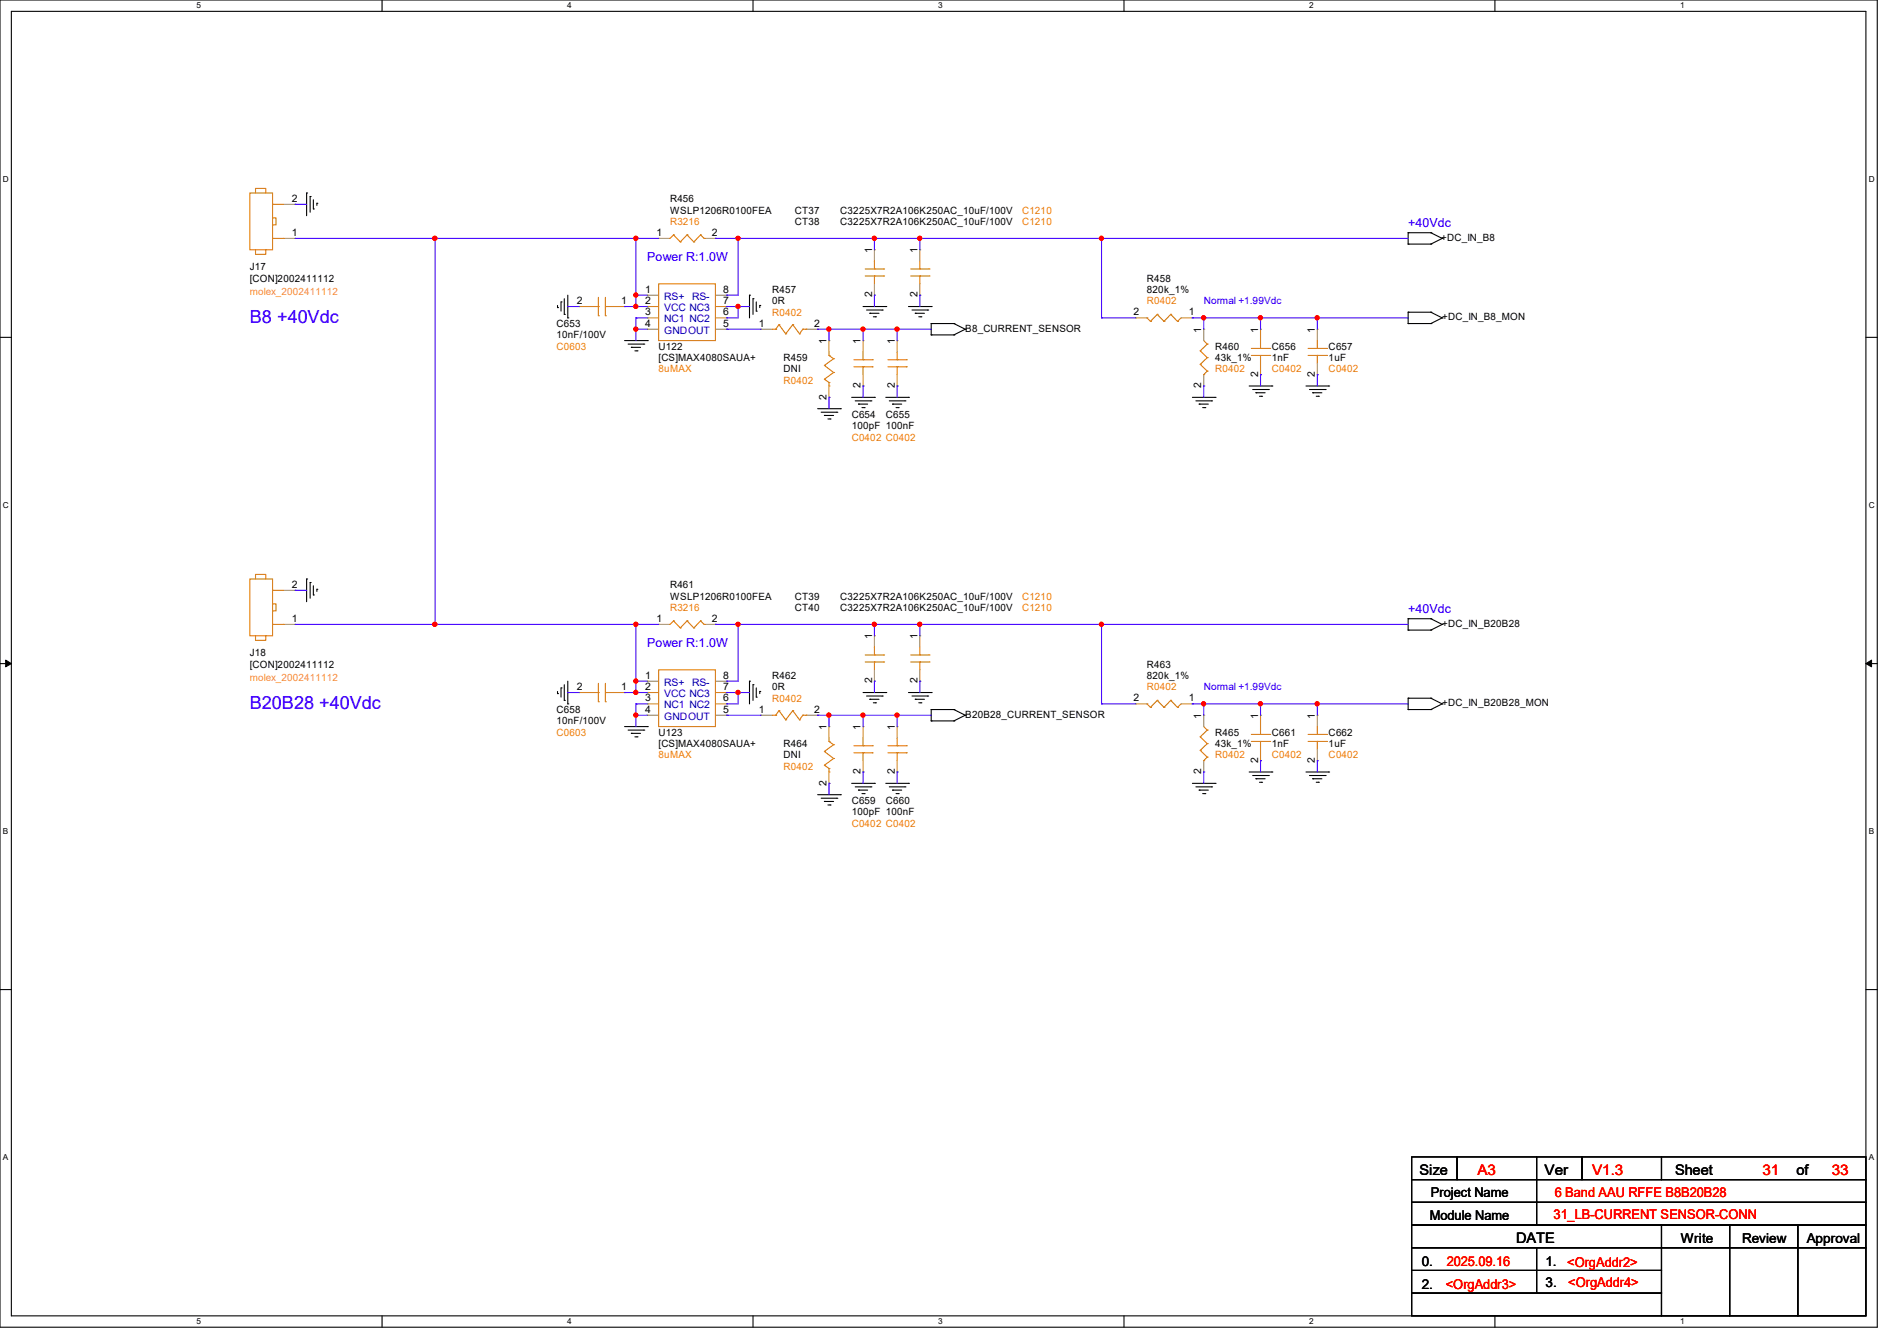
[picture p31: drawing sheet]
<svg xmlns="http://www.w3.org/2000/svg" width="297mm" height="210mm" viewBox="0 0 297 210" stroke-linecap="round" stroke-linejoin="round" font-family="sans-serif">
<defs><g id="words">
<g font-size="2.8" fill="#00f">
<text x="39.1" y="50.5">B8 +40Vdc</text>
<text x="39.1" y="111">B20B28 +40Vdc</text>
</g>
<g font-size="2.3">
<text x="222.2" y="184">Size</text>
<text x="241.8" y="184">Ver</text>
<text x="262.3" y="184">Sheet</text>
<text x="281.3" y="184">of</text>
<text x="237.4" y="194.6">DATE</text>
</g>
<g font-size="2.3" fill="#f00">
<text x="231.3" y="184">A3</text>
<text x="249.3" y="184">V1.3</text>
<text x="275.9" y="184">31</text>
<text x="286.8" y="184">33</text>
</g>
<g font-size="2.1">
<text x="223.9" y="191.1">Module Name</text>
<text x="224" y="187.4">Project Name</text>
<text x="263.1" y="194.7">Write</text>
<text x="272.7" y="194.7">Review</text>
<text x="282.9" y="194.7">Approval</text>
<text x="222.6" y="198.2">0.</text>
<text x="222.6" y="201.8">2.</text>
<text x="242" y="198.2">1.</text>
<text x="242" y="201.6">3.</text>
</g>
<g font-size="2.1" fill="#f00">
<text x="243.2" y="191">31_LB-CURRENT SENSOR-CONN</text>
<text x="243.4" y="187.4">6 Band AAU RFFE B8B20B28</text>
<text x="226.4" y="201.8">&lt;OrgAddr3&gt;</text>
<text x="226.5" y="198.2">2025.09.16</text>
<text x="245.4" y="198.4">&lt;OrgAddr2&gt;</text>
<text x="245.5" y="201.6">&lt;OrgAddr4&gt;</text>
</g>
<g font-size="1.9" fill="#00f">
<text x="220.5" y="35.6">+40Vdc</text>
<text x="101.3" y="40.9">Power R:1.0W</text>
<text x="101.3" y="101.3">Power R:1.0W</text>
<text x="220.5" y="96">+40Vdc</text>
</g>
<g font-size="1.6">
<text x="45.7" y="31.6">2</text>
<text x="104.9" y="31.7">R456</text>
<text x="104.9" y="33.4">WSLP1206R0100FEA</text>
<text x="124.5" y="33.4">CT37</text>
<text x="124.5" y="35.2">CT38</text>
<text x="131.6" y="33.4">C3225X7R2A106K250AC_10uF/100V</text>
<text x="131.6" y="35.2">C3225X7R2A106K250AC_10uF/100V</text>
<text x="45.7" y="37">1</text>
<text x="102.8" y="37">1</text>
<text x="111.5" y="37">2</text>
<text x="136.5" y="39.7" transform="rotate(-90 136.5 39.7)">1</text>
<text x="143.6" y="39.7" transform="rotate(-90 143.6 39.7)">1</text>
<text x="225.6" y="37.7">+DC_IN_B8</text>
<text x="39.1" y="42.3">J17</text>
<text x="39.1" y="44.1">[CON]2002411112</text>
<text x="90.3" y="47.6">2</text>
<text x="97.2" y="47.6">1</text>
<text x="101" y="45.8">1</text>
<text x="101" y="47.6">2</text>
<text x="113.2" y="47.6">7</text>
<text x="113.2" y="45.8">8</text>
<text x="120.9" y="45.9">R457</text>
<text x="120.9" y="47.7">0R</text>
<text x="136.5" y="46.6" transform="rotate(-90 136.5 46.6)">2</text>
<text x="143.6" y="46.6" transform="rotate(-90 143.6 46.6)">2</text>
<text x="179.6" y="44.1">R458</text>
<text x="179.6" y="45.9">820k_1%</text>
<text x="87.1" y="51.2">C653</text>
<text x="87.1" y="53">10nF/100V</text>
<text x="101" y="49.4">3</text>
<text x="101" y="51.2">4</text>
<text x="113.2" y="51.2">5</text>
<text x="113.2" y="49.4">6</text>
<text x="118.8" y="51.2">1</text>
<text x="127.5" y="51.2">2</text>
<text x="129.4" y="53.9" transform="rotate(-90 129.4 53.9)">1</text>
<text x="134.7" y="53.9" transform="rotate(-90 134.7 53.9)">1</text>
<text x="140.1" y="53.9" transform="rotate(-90 140.1 53.9)">1</text>
<text x="151.1" y="51.9">B8_CURRENT_SENSOR</text>
<text x="177.5" y="49.4">2</text>
<text x="186.1" y="49.4">1</text>
<text x="188.1" y="52.1" transform="rotate(-90 188.1 52.1)">1</text>
<text x="197" y="52.1" transform="rotate(-90 197 52.1)">1</text>
<text x="205.9" y="52.1" transform="rotate(-90 205.9 52.1)">1</text>
<text x="225.8" y="50.2">+DC_IN_B8_MON</text>
<text x="103.1" y="54.8">U122</text>
<text x="103.1" y="56.6">[CS]MAX4080SAUA+</text>
<text x="122.7" y="56.6">R459</text>
<text x="122.7" y="58.3">DNI</text>
<text x="190.2" y="54.8">R460</text>
<text x="190.2" y="56.6">43k_1%</text>
<text x="197" y="59" transform="rotate(-90 197 59)">2</text>
<text x="199.1" y="54.8">C656</text>
<text x="199.1" y="56.6">1nF</text>
<text x="205.9" y="59" transform="rotate(-90 205.9 59)">2</text>
<text x="208" y="54.8">C657</text>
<text x="208" y="56.6">1uF</text>
<text x="129.4" y="62.6" transform="rotate(-90 129.4 62.6)">2</text>
<text x="133.3" y="65.4">C654</text>
<text x="134.7" y="60.8" transform="rotate(-90 134.7 60.8)">2</text>
<text x="138.7" y="65.4">C655</text>
<text x="140.1" y="60.8" transform="rotate(-90 140.1 60.8)">2</text>
<text x="188.1" y="60.8" transform="rotate(-90 188.1 60.8)">2</text>
<text x="133.3" y="67.2">100pF 100nF</text>
<text x="45.7" y="92.1">2</text>
<text x="104.9" y="92.1">R461</text>
<text x="104.9" y="93.9">WSLP1206R0100FEA</text>
<text x="124.5" y="95.7">CT40</text>
<text x="124.5" y="93.9">CT39</text>
<text x="131.6" y="95.7">C3225X7R2A106K250AC_10uF/100V</text>
<text x="131.6" y="93.9">C3225X7R2A106K250AC_10uF/100V</text>
<text x="45.7" y="97.4">1</text>
<text x="102.8" y="97.4">1</text>
<text x="111.5" y="97.4">2</text>
<text x="136.5" y="100.1" transform="rotate(-90 136.5 100.1)">1</text>
<text x="143.6" y="100.1" transform="rotate(-90 143.6 100.1)">1</text>
<text x="225.8" y="98.2">+DC_IN_B20B28</text>
<text x="39.1" y="102.8">J18</text>
<text x="39.1" y="104.6">[CON]2002411112</text>
<text x="101" y="106.3">1</text>
<text x="113.2" y="106.3">8</text>
<text x="120.9" y="106.3">R462</text>
<text x="136.5" y="107" transform="rotate(-90 136.5 107)">2</text>
<text x="143.6" y="107" transform="rotate(-90 143.6 107)">2</text>
<text x="179.6" y="104.6">R463</text>
<text x="179.6" y="106.3">820k_1%</text>
<text x="87.1" y="111.7">C658</text>
<text x="87.1" y="113.5">10nF/100V</text>
<text x="90.3" y="108.1">2</text>
<text x="97.2" y="108.1">1</text>
<text x="101" y="108.1">2</text>
<text x="101" y="109.9">3</text>
<text x="101" y="111.6">4</text>
<text x="113.2" y="111.6">5</text>
<text x="113.2" y="109.9">6</text>
<text x="113.2" y="108.1">7</text>
<text x="118.8" y="111.6">1</text>
<text x="120.9" y="108.1">0R</text>
<text x="127.5" y="111.6">2</text>
<text x="151.1" y="112.4">B20B28_CURRENT_SENSOR</text>
<text x="177.5" y="109.9">2</text>
<text x="186.1" y="109.9">1</text>
<text x="188.1" y="112.6" transform="rotate(-90 188.1 112.6)">1</text>
<text x="197" y="112.6" transform="rotate(-90 197 112.6)">1</text>
<text x="205.9" y="112.6" transform="rotate(-90 205.9 112.6)">1</text>
<text x="225.8" y="110.6">+DC_IN_B20B28_MON</text>
<text x="103.1" y="115.2">U123</text>
<text x="103.1" y="117">[CS]MAX4080SAUA+</text>
<text x="122.7" y="117">R464</text>
<text x="122.7" y="118.8">DNI</text>
<text x="129.4" y="114.3" transform="rotate(-90 129.4 114.3)">1</text>
<text x="134.7" y="114.3" transform="rotate(-90 134.7 114.3)">1</text>
<text x="140.1" y="114.3" transform="rotate(-90 140.1 114.3)">1</text>
<text x="190.2" y="115.2">R465</text>
<text x="190.2" y="117">43k_1%</text>
<text x="197" y="119.5" transform="rotate(-90 197 119.5)">2</text>
<text x="199.1" y="115.2">C661</text>
<text x="199.1" y="117">1nF</text>
<text x="205.9" y="119.5" transform="rotate(-90 205.9 119.5)">2</text>
<text x="208" y="115.2">C662</text>
<text x="208" y="117">1uF</text>
<text x="129.4" y="123" transform="rotate(-90 129.4 123)">2</text>
<text x="133.3" y="125.9">C659</text>
<text x="134.7" y="121.2" transform="rotate(-90 134.7 121.2)">2</text>
<text x="138.7" y="125.9">C660</text>
<text x="140.1" y="121.2" transform="rotate(-90 140.1 121.2)">2</text>
<text x="188.1" y="121.2" transform="rotate(-90 188.1 121.2)">2</text>
<text x="133.3" y="127.7">100pF 100nF</text>
</g>
<g font-size="1.6" fill="#ff8000">
<text x="104.9" y="35.2">R3216</text>
<text x="160" y="33.4">C1210</text>
<text x="160" y="35.2">C1210</text>
<text x="179.6" y="47.7">R0402</text>
<text x="120.9" y="49.4">R0402</text>
<text x="87.1" y="54.8">C0603</text>
<text x="103.1" y="58.3">8uMAX</text>
<text x="190.2" y="58.3">R0402</text>
<text x="199.1" y="58.3">C0402</text>
<text x="208" y="58.3">C0402</text>
<text x="122.7" y="60.1">R0402</text>
<text x="133.3" y="69">C0402 C0402</text>
<text x="104.9" y="95.7">R3216</text>
<text x="160" y="95.7">C1210</text>
<text x="160" y="93.9">C1210</text>
<text x="120.9" y="109.9">R0402</text>
<text x="179.6" y="108.1">R0402</text>
<text x="87.1" y="115.2">C0603</text>
<text x="103.1" y="118.8">8uMAX</text>
<text x="190.2" y="118.8">R0402</text>
<text x="199.1" y="118.8">C0402</text>
<text x="208" y="118.8">C0402</text>
<text x="122.7" y="120.6">R0402</text>
<text x="133.3" y="129.5">C0402 C0402</text>
</g>
<g font-size="1.6" fill="#ff8040">
<text x="39.1" y="46.2">molex_2002411112</text>
<text x="39.1" y="106.7">molex_2002411112</text>
</g>
<g font-size="1.6" fill="#00c">
<text x="104" y="46.9">RS+</text>
<text x="108.4" y="46.9">RS-</text>
<text x="104" y="48.7">VCC NC3</text>
<text x="104" y="50.5">NC1 NC2</text>
<text x="104" y="52.3">GNDOUT</text>
<text x="104" y="107.4">RS+</text>
<text x="108.4" y="107.4">RS-</text>
<text x="104" y="109.2">VCC NC3</text>
<text x="104" y="111">NC1 NC2</text>
<text x="104" y="112.7">GNDOUT</text>
</g>
<g font-size="1.6" fill="#00f">
<text x="188.5" y="47.7">Normal +1.99Vdc</text>
<text x="188.5" y="108.1">Normal +1.99Vdc</text>
</g>
<g font-size="1.3">
<text x="30.8" y="1.3">5</text>
<text x="88.8" y="1.3">4</text>
<text x="146.9" y="1.3">3</text>
<text x="205" y="1.3">2</text>
<text x="263.1" y="1.3">1</text>
<text x=".5" y="28.4">D</text>
<text x="292.6" y="28.4">D</text>
<text x=".5" y="79.5">C</text>
<text x="292.6" y="79.5">C</text>
<text x=".5" y="130.6">B</text>
<text x="292.6" y="130.6">B</text>
<text x=".5" y="181.7">A</text>
<text x="292.6" y="181.7">A</text>
<text x="30.8" y="207.4">5</text>
<text x="88.8" y="207.4">4</text>
<text x="146.9" y="207.4">3</text>
<text x="205" y="207.4">2</text>
<text x="263.1" y="207.4">1</text>
</g>
</g></defs>
<path d="M0 0h293.9v207.9h-293.9zM1.8 1.8h290.3v204.3h-290.3z" fill="none" stroke="#000" stroke-width=".17"/>
<g fill="#fff">
<path d="M30.8 .2h.7v1.4h-.7z"/>
<path d="M30.8 206.2h.7v1.4h-.7z"/>
</g>
<path d="M59.8 0v1.8M59.8 206.1v1.8" fill="none" stroke="#000" stroke-width=".17"/>
<g fill="#fff">
<path d="M88.8 .2h.7v1.4h-.7z"/>
<path d="M88.8 206.2h.7v1.4h-.7z"/>
</g>
<path d="M117.9 0v1.8M117.9 206.1v1.8" fill="none" stroke="#000" stroke-width=".17"/>
<g fill="#fff">
<path d="M146.9 .2h.7v1.4h-.7z"/>
<path d="M146.9 206.2h.7v1.4h-.7z"/>
</g>
<path d="M176 0v1.8M176 206.1v1.8" fill="none" stroke="#000" stroke-width=".17"/>
<g fill="#fff">
<path d="M205 .2h.7v1.4h-.7z"/>
<path d="M205 206.2h.7v1.4h-.7z"/>
</g>
<path d="M234.1 0v1.8M234.1 206.1v1.8" fill="none" stroke="#000" stroke-width=".17"/>
<g fill="#fff">
<path d="M263.1 .2h.6v1.4h-.6z"/>
<path d="M263.1 206.2h.6v1.4h-.6z"/>
<path d="M.5 27.3h.9v1.4h-.9z"/>
<path d="M292.6 27.3h.9v1.4h-.9z"/>
<path d="M.5 78.4h.9v1.4h-.9z"/>
<path d="M292.6 78.4h.9v1.4h-.9z"/>
</g>
<path d="M0 52.8h1.8M292.1 52.8h1.8" fill="none" stroke="#000" stroke-width=".17"/>
<g fill="#fff">
<path d="M.5 129.5h.8v1.4h-.8z"/>
<path d="M292.6 129.5h.8v1.4h-.8z"/>
</g>
<path d="M0 103.9h1.8M292.1 103.9h1.8" fill="none" stroke="#000" stroke-width=".17"/>
<path d="M.9 103.4l.9 .5-.9 .5zM292.1 103.9l.9-.5v1z" fill="#000" stroke="#000" stroke-width=".16"/>
<g fill="#fff">
<path d="M.5 180.5h.8v1.4h-.8z"/>
<path d="M292.6 180.5h.8v1.4h-.8z"/>
</g>
<g fill="none" stroke="#000" stroke-width=".17">
<path d="M48 30.2h.1M48 30.2v3.6M48.6 30.8h.1M48.6 30.8v2.4M49.1 32.7h.1M49.1 31.3v1.4M49.6 31.8h.1M49.6 31.8v.4M220.5 38.2h.1M220.5 36.4h.1M220.5 38.2h3.5M220.5 36.4v1.8"/>
<path d="M220.5 36.4h3.5M224 38.2h.1M224 36.4h.1M224 36.4l1.8 .9M225.8 37.3h.1M225.8 37.3l-1.8 .9M87.3 48.2h.1M87.3 47.8v.4M87.8 47.3h.1M87.8 47.3v1.4M88.3 49.2h.1M88.3 46.8v2.4"/>
<path d="M88.9 49.8h.1M88.9 46.2v3.6M97.8 53.3h3.5M98.3 53.9h2.5M98.8 54.4h.1M98.8 54.4h1.5M99.4 54.9h.3M99.7 54.9h.1M100.8 53.9h.1M101.3 53.3h.1M117.3 46.2h.1M117.3 46.2v3.6"/>
<path d="M117.9 46.8h.1M117.9 46.8v2.4M118.4 48.7h.1M118.4 47.3v1.4M119 47.8h.1M119 47.8v.4M135.1 48h3.6M135.7 48.6h2.4M136.2 49.1h.1M136.2 49.1h1.4M136.7 49.6h.4M137.1 49.6h.1"/>
<path d="M138.1 48.6h.1M138.7 48h.1M142.2 48h3.6M142.8 48.6h2.4M143.3 49.1h.1M143.3 49.1h1.4M143.8 49.6h.4M144.2 49.6h.1M145.2 48.6h.1M145.8 52.5h.1M145.8 50.7h.1M145.8 48h.1"/>
<path d="M145.8 52.5h3.6M145.8 50.7v1.8M145.8 50.7h3.6M149.4 52.5h.1M149.4 50.7h.1M149.4 50.7l1.7 .9M151.1 51.6h.1M151.1 51.6l-1.7 .9M220.5 50.7h.1M220.5 48.9h.1M220.5 50.7h3.5M220.5 48.9v1.8"/>
<path d="M220.5 48.9h3.5M224 50.7h.1M224 48.9h.1M224 48.9l1.8 .9M225.8 49.8h.1M225.8 49.8l-1.8 .9M128 64h3.6M128.6 64.6h2.4M129.1 65.1h.1M129.1 65.1h1.4M129.6 65.6h.4M130 65.6h.1"/>
<path d="M131 64.6h.1M131.6 64h.1M133.3 62.2h3.6M133.9 62.8h2.5M134.4 63.3h.1M134.4 63.3h1.4M135 63.8h.3M135.3 63.8h.1M136.4 62.8h.1M136.9 62.2h.1M138.7 62.2h3.5M139.2 62.8h2.5"/>
<path d="M139.7 63.3h.1M139.7 63.3h1.5M140.3 63.8h.3M140.6 63.8h.1M141.7 62.8h.1M142.2 62.2h.1M186.7 62.2h3.5M187.2 62.8h2.5M187.7 63.3h.1M187.7 63.3h1.5M188.3 63.8h.3M188.6 63.8h.1"/>
<path d="M189.7 62.8h.1M190.2 62.2h.1M195.6 60.5h3.5M196.1 61h2.5M196.6 61.5h.1M196.6 61.5h1.5M197.2 62.1h.3M197.5 62.1h.1M198.6 61h.1M199.1 60.5h.1M204.5 60.5h3.5M205 61h2.5"/>
<path d="M205.5 61.5h.1M205.5 61.5h1.5M206.1 62.1h.3M206.4 62.1h.1M207.5 61h.1M208 60.5h.1M48 90.7h.1M48 90.7v3.5M48.6 91.2h.1M48.6 91.2v2.5M49.1 93.2h.1M49.1 91.7v1.5"/>
<path d="M49.6 92.3h.1M49.6 92.3v.3M220.5 98.7h.1M220.5 96.9h.1M220.5 96.9v1.8M220.5 98.7h3.5M220.5 96.9h3.5M224 98.7h.1M224 96.9h.1M224 96.9l1.8 .9M225.8 97.8h.1M225.8 97.8l-1.8 .9"/>
<path d="M87.3 108.6h.1M87.3 108.3v.3M87.8 107.7h.1M87.8 107.7v1.5M88.3 109.7h.1M88.3 107.2v2.5M88.9 110.2h.1M88.9 106.7v3.5M97.8 113.8h3.5M98.3 114.3h2.5M98.8 114.9h.1M98.8 114.9h1.5"/>
<path d="M99.4 115.4h.3M99.7 115.4h.1M100.8 114.3h.1M101.3 113.8h.1M117.3 106.7h.1M117.3 106.7v3.5M117.9 107.2h.1M117.9 107.2v2.5M118.4 109.2h.1M118.4 107.7v1.5M119 108.3h.1M119 108.3v.3"/>
<path d="M135.1 108.5h3.6M135.7 109h2.4M136.2 109.5h.1M136.2 109.5h1.4M136.7 110.1h.4M137.1 110.1h.1M138.1 109h.1M138.7 108.5h.1M142.2 108.5h3.6M142.8 109h2.4M143.3 109.5h.1M143.3 109.5h1.4"/>
<path d="M143.8 110.1h.4M144.2 110.1h.1M145.2 109h.1M145.8 112.9h.1M145.8 111.1h.1M145.8 108.5h.1M145.8 111.1v1.8M145.8 112.9h3.6M145.8 111.1h3.6M149.4 112.9h.1M149.4 111.1h.1M149.4 111.1l1.7 .9"/>
<path d="M151.1 112h.1M151.1 112l-1.7 .9M220.5 111.1h.1M220.5 109.3h.1M220.5 109.3v1.8M220.5 111.1h3.5M220.5 109.3h3.5M224 111.1h.1M224 109.3h.1M224 109.3l1.8 .9M225.8 110.2h.1M225.8 110.2l-1.8 .9"/>
<path d="M128 124.5h3.6M128.6 125h2.4M129.1 125.5h.1M129.1 125.5h1.4M129.6 126.1h.4M130 126.1h.1M131 125h.1M131.6 124.5h.1M133.3 122.7h3.6M133.9 123.2h2.5M134.4 123.7h.1M134.4 123.7h1.4"/>
<path d="M135 124.3h.3M135.3 124.3h.1M136.4 123.2h.1M136.9 122.7h.1M138.7 122.7h3.5M139.2 123.2h2.5M139.7 123.7h.1M139.7 123.7h1.5M140.3 124.3h.3M140.6 124.3h.1M141.7 123.2h.1M142.2 122.7h.1"/>
<path d="M186.7 122.7h3.5M187.2 123.2h2.5M187.7 123.7h.1M187.7 123.7h1.5M188.3 124.3h.3M188.6 124.3h.1M189.7 123.2h.1M190.2 122.7h.1M195.6 120.9h3.5M196.1 121.5h2.5M196.6 122h.1M196.6 122h1.5"/>
<path d="M197.2 122.5h.3M197.5 122.5h.1M198.6 121.5h.1M199.1 120.9h.1M204.5 120.9h3.5M205 121.5h2.5M205.5 122h.1M205.5 122h1.5M206.1 122.5h.3M206.4 122.5h.1M207.5 121.5h.1M208 120.9h.1"/>
<path d="M0 155h1.8M292.1 155h1.8M221 188.3h19.6v3.6h-19.6zM221 195.4h19.6v3.6h-19.6zM221 181.2h7.1v3.5h-7.1zM221 191.9h39.1v3.5h-39.1zM221 184.7h19.6v3.6h-19.6zM221 199h19.6v3.5h-19.6zM228.1 181.2h12.5v3.5h-12.5zM240.6 188.3h51.5v3.6h-51.5zM240.6 195.4h19.5v3.6h-19.5zM240.6 181.2h7.1v3.5h-7.1z"/>
<path d="M240.6 184.7h51.5v3.6h-51.5zM240.6 199h19.5v3.5h-19.5zM247.7 181.2h12.4v3.5h-12.4zM260.1 195.4h10.7v10.7h-10.7zM260.1 191.9h10.7v3.5h-10.7zM260.1 181.2h32v3.5h-32zM270.8 195.4h10.7v10.7h-10.7zM270.8 191.9h10.7v3.5h-10.7zM281.5 195.4h10.6v10.7h-10.6zM281.5 191.9h10.6v3.5h-10.6zM221 202.5h39.1v3.6h-39.1z"/>
</g>
<g fill="none" stroke="#cc8006" stroke-width=".17">
<path d="M39.1 30.2h3.6v8.9h-3.6zM40 39.1v.7h1.6v-.7M40 30.2v-.7h1.6v.7M42.7 34.1h.5v1.1h-.5M42.7 32h.1M42.7 37.3h.1M42.7 32h1.7M42.7 37.3h1.7M105.5 36.8h.1M105.5 36.8l-.6 .5M105.5 36.8l1 1.1M106.5 37.9h.1"/>
<path d="M107.6 36.8h.1M107.6 36.8l-1.1 1.1M107.6 36.8l1 1.1M108.6 37.9h.1M109.7 36.8h.1M109.7 36.8l-1.1 1.1M109.7 36.8l.5 .5M110.2 37.3h.1M92.5 48h1.2M93.7 49.4h.1M93.7 48h.1M93.7 46.6v2.8"/>
<path d="M94.8 48h.1M94.8 49.4h.1M94.8 48h1.2M94.8 46.6v2.8M103.1 44.4h8.9v8.9h-8.9zM120.9 51.6h.6M121.5 51.6h.1M122 50.8h.1M122 50.8l-.5 .8M122 50.8l1 1.5M123 52.3h.1M124.1 50.8h.1"/>
<path d="M124.1 50.8l-1.1 1.5M124.1 50.8l1.1 1.5M125.2 52.3h.1M125.7 51.6h.1M125.7 51.6h.5M125.7 51.6l-.5 .7M126.2 51.6h.1M129.1 57.2h.1M129.1 59.4h.1M129.1 57.2l1.4 1.1M129.1 59.4l.7 .5M129.8 55.7h.1"/>
<path d="M129.8 59.9h.1M129.8 55.1v.6M129.8 59.9v.6M129.8 55.7l.7 .5M130.5 56.2h.1M130.5 58.3h.1M130.5 56.2l-1.4 1M130.5 58.3l-1.4 1.1M133.7 57.4h2.9M133.7 56.3h2.9M135.1 56.3h.1M135.1 57.4h.1"/>
<path d="M135.1 55.1v1.2M135.1 57.4v1.3M135.5 43.2h2.8M135.5 42.1h2.8M136.6 57.4h.1M136.6 56.3h.1M136.9 42.1h.1M136.9 43.2h.1M136.9 40.9v1.2M136.9 43.2v1.2M138.3 43.2h.1M138.3 42.1h.1"/>
<path d="M139 57.4h2.9M139 56.3h2.9M140.5 56.3h.1M140.5 57.4h.1M140.5 55.1v1.2M140.5 57.4v1.3M141.9 57.4h.1M141.9 56.3h.1M142.6 43.2h2.9M142.6 42.1h2.9M144 42.1h.1M144 43.2h.1"/>
<path d="M144 40.9v1.2M144 43.2v1.2M145.5 43.2h.1M145.5 42.1h.1M179.6 49.8h.1M179.6 49.8l.5 .5M180.1 50.3h.1M181.2 49.2h.1M181.2 49.2l1 1.1M181.2 49.2l-1.1 1.1M182.2 50.3h.1M183.3 49.2h.1"/>
<path d="M183.3 49.2l1.1 1.1M183.3 49.2l-1.1 1.1M184.4 50.3h.1M184.9 49.8l-.5 .5M187.9 54.9h.1M187.9 57.1h.1M187.9 54.9l1.1 1.1M187.9 57.1l1.1 1M188.5 58.7h.1M188.5 53.3l.5 .6M189 53.9h.1M189 56h.1"/>
<path d="M189 58.1h.1M189 53.9l-1.1 1M189 56l-1.1 1.1M189 58.1l-.5 .6M195.9 55.7h2.9M195.9 54.6h2.9M197.4 54.6h.1M197.4 55.7h.1M197.4 53.3v1.3M197.4 55.7v1.2M198.8 55.7h.1M198.8 54.6h.1"/>
<path d="M204.8 55.7h2.9M204.8 54.6h2.9M206.2 54.6h.1M206.2 55.7h.1M206.2 53.3v1.3M206.2 55.7v1.2M207.7 55.7h.1M207.7 54.6h.1M129.8 60.5h.1M39.1 90.7h3.6v8.9h-3.6zM40 99.6v.7h1.6v-.7M40 90.7v-.7h1.6v.7"/>
<path d="M42.7 94.6h.5v1.1h-.5M42.7 92.5h.1M42.7 97.8h.1M42.7 92.5h1.7M42.7 97.8h1.7M105.5 97.2h.1M105.5 97.2l-.6 .6M105.5 97.2l1 1.1M106.5 98.3h.1M107.6 97.2h.1M107.6 97.2l-1.1 1.1M107.6 97.2l1 1.1"/>
<path d="M108.6 98.3h.1M109.7 97.2h.1M109.7 97.2l-1.1 1.1M109.7 97.2l.5 .6M110.2 97.8h.1M92.5 108.5h1.2M93.7 109.9h.1M93.7 108.5h.1M93.7 107v2.9M94.8 108.5h.1M94.8 109.9h.1M94.8 107v2.9"/>
<path d="M94.8 108.5h1.2M103.1 104.9h8.9v8.9h-8.9zM120.9 112h.6M121.5 112h.1M122 111.3h.1M122 111.3l-.5 .7M122 111.3l1 1.4M123 112.7h.1M124.1 111.3h.1M124.1 111.3l-1.1 1.4M124.1 111.3l1.1 1.4M125.2 112.7h.1"/>
<path d="M125.7 112h.1M125.7 112h.5M125.7 112l-.5 .7M126.2 112h.1M129.1 117.7h.1M129.1 119.8h.1M129.1 117.7l1.4 1.1M129.1 119.8l.7 .6M129.8 116.1h.1M129.8 115.6v.5M129.8 116.1l.7 .5M130.5 116.6h.1"/>
<path d="M130.5 118.8h.1M130.5 116.6l-1.4 1.1M130.5 118.8l-1.4 1M133.7 117.9h2.9M133.7 116.8h2.9M135.1 116.8h.1M135.1 117.9h.1M135.1 115.6v1.2M135.1 117.9v1.2M135.5 103.7h2.8M135.5 102.6h2.8M136.6 117.9h.1"/>
<path d="M136.6 116.8h.1M136.9 102.6h.1M136.9 103.7h.1M136.9 101.3v1.3M136.9 103.7v1.2M138.3 103.7h.1M138.3 102.6h.1M139 117.9h2.9M139 116.8h2.9M140.5 116.8h.1M140.5 117.9h.1M140.5 115.6v1.2"/>
<path d="M140.5 117.9v1.2M141.9 117.9h.1M141.9 116.8h.1M142.6 103.7h2.9M142.6 102.6h2.9M144 102.6h.1M144 103.7h.1M144 101.3v1.3M144 103.7v1.2M145.5 103.7h.1M145.5 102.6h.1M179.6 110.2h.1"/>
<path d="M179.6 110.2l.5 .6M180.1 110.8h.1M181.2 109.7h.1M181.2 109.7l1 1.1M181.2 109.7l-1.1 1.1M182.2 110.8h.1M183.3 109.7h.1M183.3 109.7l1.1 1.1M183.3 109.7l-1.1 1.1M184.4 110.8h.1M184.9 110.2l-.5 .6M187.9 115.4h.1"/>
<path d="M187.9 117.5h.1M187.9 115.4l1.1 1.1M187.9 117.5l1.1 1.1M188.5 119.1h.1M188.5 113.8l.5 .5M189 114.3h.1M189 116.5h.1M189 118.6h.1M189 114.3l-1.1 1.1M189 116.5l-1.1 1M189 118.6l-.5 .5M195.9 116.1h2.9"/>
<path d="M195.9 115h2.9M197.4 115h.1M197.4 116.1h.1M197.4 113.8v1.2M197.4 116.1v1.2M198.8 116.1h.1M198.8 115h.1M204.8 116.1h2.9M204.8 115h2.9M206.2 115h.1M206.2 116.1h.1M206.2 113.8v1.2"/>
<path d="M206.2 116.1v1.2M207.7 116.1h.1M207.7 115h.1M129.8 120.4h.1M129.8 120.9h.1M129.8 120.4v.5"/>
</g>
<g fill="none" stroke="#a84" stroke-width=".17">
<path d="M44.4 37.3h1.8M44.4 32h1.8M46.2 37.3h.1M46.2 32h.1M103.1 37.3h.1M103.1 37.3h1.8M110.2 37.3h1.8M112 37.3h.1M136.9 39.1h.1M136.9 39.1v1.8M144 39.1h.1M144 39.1v1.8"/>
<path d="M90.7 48h.1M90.7 48h1.8M96 48h1.8M97.8 48h.1M101.3 46.2h.1M101.3 48h.1M101.3 49.8h.1M101.3 51.6h.1M101.3 48h1.8M101.3 51.6h1.8M101.3 46.2h1.8M101.3 49.8h1.8"/>
<path d="M112 48h1.8M112 51.6h1.8M112 46.2h1.8M112 49.8h1.8M113.8 51.6h.1M113.8 49.8h.1M113.8 48h.1M113.8 46.2h.1M119.1 51.6h.1M119.1 51.6h1.8M126.2 51.6h1.8M128 51.6h.1"/>
<path d="M129.8 53.3h.1M129.8 53.3v1.8M135.1 53.3h.1M135.1 53.3v1.8M135.1 58.7v1.8M136.9 46.2h.1M136.9 44.4v1.8M140.5 53.3h.1M140.5 53.3v1.8M140.5 58.7v1.8M144 46.2h.1M144 44.4v1.8"/>
<path d="M177.8 49.8h.1M177.8 49.8h1.8M184.9 49.8h1.8M186.7 49.8h.1M188.5 51.6h.1M188.5 51.6v1.7M188.5 58.7v1.8M197.4 51.6h.1M197.4 58.7h.1M197.4 51.6v1.7M197.4 56.9v1.8M206.2 51.6h.1"/>
<path d="M206.2 58.7h.1M206.2 51.6v1.7M206.2 56.9v1.8M129.8 62.2h.1M129.8 60.5v1.7M135.1 60.5h.1M140.5 60.5h.1M188.5 60.5h.1M44.4 97.8h1.8M44.4 92.5h1.8M46.2 97.8h.1M46.2 92.5h.1"/>
<path d="M103.1 97.8h.1M103.1 97.8h1.8M110.2 97.8h1.8M112 97.8h.1M136.9 99.6h.1M136.9 99.6v1.7M144 99.6h.1M144 99.6v1.7M90.7 108.5h.1M90.7 108.5h1.8M96 108.5h1.8M97.8 108.5h.1"/>
<path d="M101.3 106.7h.1M101.3 108.5h.1M101.3 110.2h.1M101.3 112h.1M101.3 110.2h1.8M101.3 106.7h1.8M101.3 108.5h1.8M101.3 112h1.8M112 110.2h1.8M112 106.7h1.8M112 108.5h1.8M112 112h1.8"/>
<path d="M113.8 112h.1M113.8 110.2h.1M113.8 108.5h.1M113.8 106.7h.1M119.1 112h.1M119.1 112h1.8M126.2 112h1.8M128 112h.1M129.8 113.8h.1M129.8 113.8v1.8M135.1 113.8h.1M135.1 113.8v1.8"/>
<path d="M135.1 119.1v1.8M136.9 106.7h.1M136.9 104.9v1.8M140.5 113.8h.1M140.5 113.8v1.8M140.5 119.1v1.8M144 106.7h.1M144 104.9v1.8M177.8 110.2h.1M177.8 110.2h1.8M184.9 110.2h1.8M186.7 110.2h.1"/>
<path d="M188.5 112h.1M188.5 112v1.8M188.5 119.1v1.8M197.4 112h.1M197.4 119.1h.1M197.4 112v1.8M197.4 117.3v1.8M206.2 112h.1M206.2 119.1h.1M206.2 112v1.8M206.2 117.3v1.8M129.8 122.7h.1"/>
<path d="M129.8 120.9v1.8M135.1 120.9h.1M140.5 120.9h.1M188.5 120.9h.1"/>
</g>
<g fill="none" stroke="#4200ff" stroke-width=".17">
<path d="M46.2 32h.1M46.2 37.3h56.9M46.2 32h1.8M68.1 37.3h.1M68.1 37.3v60.5M99.6 37.3h.1M99.6 37.3v10.7M112 37.3h.1M112 37.3h108.5M115.6 37.3h.1M115.6 37.3v8.9h-1.8M136.9 37.3h.1"/>
<path d="M136.9 37.3v1.8M144 37.3h.1M144 37.3v1.8M172.5 37.3h.1M172.5 37.3v12.5M88.9 48h.1M88.9 48h1.8M97.8 48h.1M97.8 48h3.5M99.6 46.2h.1M99.6 48h.1M99.6 51.6h.1"/>
<path d="M99.6 49.8h.1M99.6 46.2h1.7M99.6 49.8v3.5M99.6 51.6h1.7M99.6 49.8h1.7M113.8 46.2h.1M113.8 51.6h.1M113.8 48h.1M113.8 49.8h.1M113.8 48h3.5M113.8 51.6h5.3M115.6 48h.1"/>
<path d="M115.6 48v1.8h-1.8M128 51.6h.1M128 51.6h17.8M129.8 51.6h.1M129.8 51.6v1.7M135.1 51.6h.1M135.1 51.6v1.7M136.9 46.2h.1M136.9 46.2v1.8M140.5 51.6h.1M140.5 51.6v1.7M144 46.2h.1"/>
<path d="M144 46.2v1.8M172.5 49.8h.1M172.5 49.8h5.3M186.7 49.8h.1M186.7 49.8h33.8M188.5 49.8h.1M188.5 49.8v1.8M197.4 49.8h.1M197.4 58.7h.1M197.4 49.8v1.8M197.4 58.7v1.8M206.2 49.8h.1"/>
<path d="M206.2 58.7h.1M206.2 49.8v1.8M206.2 58.7v1.8M129.8 62.2h.1M129.8 62.2v1.8M135.1 60.5h.1M135.1 60.5v1.7M140.5 60.5h.1M140.5 60.5v1.7M188.5 60.5h.1M188.5 60.5v1.7M46.2 92.5h.1"/>
<path d="M46.2 97.8h56.9M46.2 92.5h1.8M68.1 97.8h.1M99.6 97.8h.1M99.6 97.8v10.7M112 97.8h.1M112 97.8h108.5M115.6 97.8h.1M115.6 97.8v8.9h-1.8M136.9 97.8h.1M136.9 97.8v1.8M144 97.8h.1"/>
<path d="M144 97.8v1.8M172.5 97.8h.1M172.5 97.8v12.4M88.9 108.5h.1M88.9 108.5h1.8M97.8 108.5h.1M97.8 108.5h3.5M99.6 106.7h.1M99.6 108.5h.1M99.6 110.2h.1M99.6 112h.1M99.6 110.2v3.6"/>
<path d="M99.6 106.7h1.7M99.6 110.2h1.7M99.6 112h1.7M113.8 106.7h.1M113.8 108.5h.1M113.8 110.2h.1M113.8 112h.1M113.8 108.5h3.5M113.8 112h5.3M115.6 108.5h.1M115.6 108.5v1.7h-1.8M128 112h.1"/>
<path d="M128 112h17.8M129.8 112h.1M129.8 112v1.8M135.1 112h.1M135.1 112v1.8M136.9 106.7h.1M136.9 106.7v1.8M140.5 112h.1M140.5 112v1.8M144 106.7h.1M144 106.7v1.8M172.5 110.2h.1"/>
<path d="M172.5 110.2h5.3M186.7 110.2h.1M186.7 110.2h33.8M188.5 110.2h.1M188.5 110.2v1.8M197.4 110.2h.1M197.4 119.1h.1M197.4 110.2v1.8M197.4 119.1v1.8M206.2 110.2h.1M206.2 119.1h.1M206.2 110.2v1.8"/>
<path d="M206.2 119.1v1.8M129.8 122.7h.1M129.8 122.7v1.8M135.1 120.9h.1M135.1 120.9v1.8M140.5 120.9h.1M140.5 120.9v1.8M188.5 120.9h.1M188.5 120.9v1.8"/>
</g>
<g fill="#f00" stroke="#f00" stroke-width=".17">
<circle cx="99.5" cy="46.2" r=".32"/>
<circle cx="115.5" cy="37.3" r=".32"/>
<circle cx="99.5" cy="48" r=".32"/>
<circle cx="99.5" cy="51.5" r=".32"/>
<circle cx="115.5" cy="48" r=".32"/>
<circle cx="140.4" cy="51.5" r=".32"/>
<circle cx="135.1" cy="51.5" r=".32"/>
<circle cx="129.8" cy="51.5" r=".32"/>
<circle cx="99.5" cy="106.7" r=".32"/>
<circle cx="99.5" cy="97.8" r=".32"/>
<circle cx="115.5" cy="97.8" r=".32"/>
<circle cx="136.9" cy="97.8" r=".32"/>
<circle cx="99.5" cy="108.4" r=".32"/>
<circle cx="115.5" cy="108.4" r=".32"/>
<circle cx="99.5" cy="112" r=".32"/>
<circle cx="135.1" cy="112" r=".32"/>
<circle cx="129.8" cy="112" r=".32"/>
<circle cx="140.4" cy="112" r=".32"/>
<circle cx="136.9" cy="37.3" r=".32"/>
<circle cx="206.2" cy="49.8" r=".32"/>
<circle cx="197.3" cy="49.8" r=".32"/>
<circle cx="188.4" cy="49.8" r=".32"/>
<circle cx="172.4" cy="37.3" r=".32"/>
<circle cx="144" cy="37.3" r=".32"/>
<circle cx="188.4" cy="110.2" r=".32"/>
<circle cx="206.2" cy="110.2" r=".32"/>
<circle cx="197.3" cy="110.2" r=".32"/>
<circle cx="172.4" cy="97.8" r=".32"/>
<circle cx="144" cy="97.8" r=".32"/>
<circle cx="68.1" cy="97.8" r=".33"/>
<circle cx="68.1" cy="37.3" r=".33"/>
<circle cx="99.5" cy="37.3" r=".32"/>
</g>
<use href="#words"/>
</svg>
